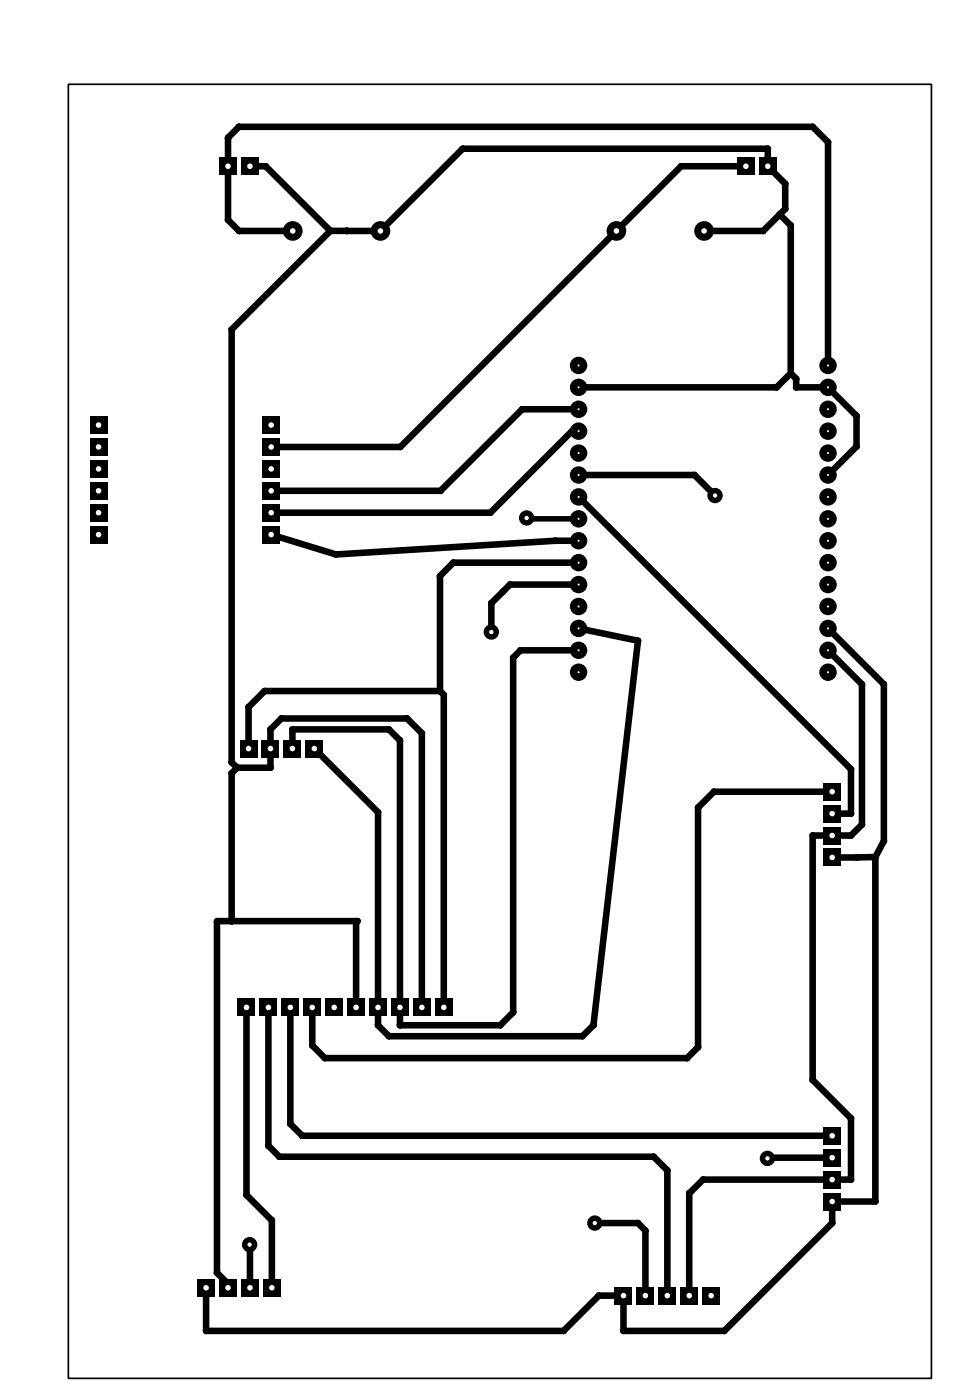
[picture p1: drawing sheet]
<svg xmlns="http://www.w3.org/2000/svg" width="110mm" height="162mm" viewBox="0 0 110 162" stroke-linecap="round" stroke-linejoin="round" font-family="sans-serif">
<g fill="none" stroke="#000" stroke-width=".76">
<path d="M29 19.3h1.8l7.5 7.5M86.4 19.3h-7.5l-32.5 32.5h-15M33.9 26.8h-6.2l-1.3-1.3v-9.5l1.3-1.3h66.5l1.7 1.8v25.9M38.3 26.8h5.8l9.5-9.6h35.4v2.1l2 2v2.9l-2.6 2.6h-6.8M38.3 26.8l-11.5 11.4v50.2l.7 .6M40.2 26.8h.1M90.3 24.9l1.3 1.2v17.2M67 57.6l31.6 31.6v5.1h-2.2M67 55.1h13.5l2.3 2.3M67 47.4h-6.5l-9.5 9.5h-19.6M67 50h-.7l-9.5 9.4h-25.4M91.6 43.3l-1.6 1.6h-23"/>
<path d="M91.6 43.3l.6 .6v1h3.7l3.3 3.3v3.6l-3.3 3.3M31.4 62l7.5 2.3 25.4-1.6h2.7M67 65.2h-14.5l-1.5 1.6v13.3M67 72.8l6.9 1.5-5.1 44.5-1.3 1.3h-22.4l-1.3-1.3v-24.7l-7.4-7.3M67 75.4h-6.7l-.8 .8v41.1l-1.5 1.5h-11.7v-33l-1.2-1.3h-11.2v2.3M67 67.8h-7.9l-2.2 2.1v3.4M95.9 75.4l4 3.9v16.3l-1.3 1.2h-4.4v28.4l4.4 4.4v7.1h-17.1l-1.6 1.6v11.9M95.9 72.8l6.5 6.5v18.2l-1 1.8M27.5 89l-.7 .6v17.2M27.5 89h3.8v-4.5l1.3-1.2h14.6l1.7 1.7v31.8M51 80.1h-20.3l-1.9 1.9v4.8M51 80.1l.4 .4v36.3"/>
<path d="M96.4 91.8h-13.7l-1.8 1.8v27.8l-1.3 1.2h-42l-1.4-1.4v-4.4M101.4 99.3v40h-5v2.5l-12.5 12.5h-11.7v-4.1h-2.8l-4.1 4.1h-41.4v-5M101.4 99.3l-5 .1M28.6 116.8v21.7l2.9 3v7.8M31.1 116.8v16l1.3 1.3h43.3l1.6 1.6v14.5M33.6 116.8v13.5l1.4 1.3h61.4M41.3 116.8v-9.9l.1-.1h-16.3v40.7l1.3 1.3v.5M96.4 134.2h-7.4l-.1 .1M28.9 144.3l.1 5M68.9 141.8h5l.9 .8v7.6"/>
</g>
<g fill="#000">
<circle cx="26.4" cy="16" r=".38"/>
<circle cx="27.7" cy="14.7" r=".38"/>
<circle cx="30.8" cy="19.3" r=".38"/>
<circle cx="53.6" cy="17.2" r=".38"/>
<circle cx="78.9" cy="19.3" r=".38"/>
<circle cx="89" cy="17.2" r=".38"/>
<circle cx="94.2" cy="14.7" r=".38"/>
<circle cx="95.9" cy="16.5" r=".38"/>
<circle cx="26.4" cy="25.5" r=".38"/>
<circle cx="26.8" cy="38.2" r=".38"/>
<circle cx="27.7" cy="26.8" r=".38"/>
<circle cx="38.3" cy="26.8" r=".38"/>
<circle cx="40.2" cy="26.8" r=".38"/>
<circle cx="88.4" cy="26.8" r=".38"/>
<circle cx="90.3" cy="24.9" r=".38"/>
<circle cx="91" cy="24.2" r=".38"/>
<circle cx="91" cy="21.3" r=".38"/>
<circle cx="91.6" cy="26.1" r=".38"/>
<circle cx="46.4" cy="51.8" r=".38"/>
<circle cx="51" cy="56.9" r=".38"/>
<circle cx="56.8" cy="59.4" r=".38"/>
<circle cx="60.5" cy="47.4" r=".38"/>
<circle cx="66.3" cy="50" r=".38"/>
<circle cx="80.5" cy="55.1" r=".38"/>
<circle cx="90" cy="44.9" r=".38"/>
<circle cx="91.6" cy="43.3" r=".38"/>
<circle cx="92.2" cy="43.9" r=".38"/>
<circle cx="92.2" cy="44.9" r=".38"/>
<circle cx="99.2" cy="51.8" r=".38"/>
<circle cx="99.2" cy="48.2" r=".38"/>
<circle cx="38.9" cy="64.3" r=".38"/>
<circle cx="51" cy="66.8" r=".38"/>
<circle cx="52.5" cy="65.2" r=".38"/>
<circle cx="56.9" cy="69.9" r=".38"/>
<circle cx="58.3" cy="68.6" r=".38"/>
<circle cx="59.1" cy="67.8" r=".38"/>
<circle cx="59.5" cy="76.2" r=".38"/>
<circle cx="60.3" cy="75.4" r=".38"/>
<circle cx="61.1" cy="60.1" r=".32"/>
<circle cx="64.3" cy="62.7" r=".38"/>
<circle cx="73.9" cy="74.3" r=".38"/>
<circle cx="99.9" cy="79.3" r=".38"/>
<circle cx="102.4" cy="79.3" r=".38"/>
<circle cx="26.8" cy="89.6" r=".38"/>
<circle cx="26.8" cy="88.4" r=".38"/>
<circle cx="27.5" cy="89" r=".38"/>
<circle cx="28.8" cy="82" r=".38"/>
<circle cx="30.7" cy="80.1" r=".38"/>
<circle cx="31.3" cy="89" r=".38"/>
<circle cx="31.3" cy="84.5" r=".38"/>
<circle cx="32.6" cy="83.3" r=".38"/>
<circle cx="33.9" cy="84.5" r=".38"/>
<circle cx="43.8" cy="94.1" r=".38"/>
<circle cx="45.1" cy="84.5" r=".38"/>
<circle cx="46.3" cy="85.8" r=".38"/>
<circle cx="47.2" cy="83.3" r=".38"/>
<circle cx="48.9" cy="85" r=".38"/>
<circle cx="51" cy="80.1" r=".38"/>
<circle cx="51.4" cy="80.5" r=".38"/>
<circle cx="80.9" cy="93.6" r=".38"/>
<circle cx="82.7" cy="91.8" r=".38"/>
<circle cx="94.2" cy="96.8" r=".38"/>
<circle cx="98.6" cy="89.2" r=".38"/>
<circle cx="98.6" cy="94.3" r=".38"/>
<circle cx="98.6" cy="96.8" r=".38"/>
<circle cx="99.2" cy="99.4" r=".38"/>
<circle cx="99.9" cy="95.6" r=".38"/>
<circle cx="101.4" cy="99.3" r=".38"/>
<circle cx="102.4" cy="97.5" r=".38"/>
<circle cx="25.1" cy="106.8" r=".38"/>
<circle cx="25.2" cy="106.8" r=".38"/>
<circle cx="26.8" cy="106.8" r=".38"/>
<circle cx="41.3" cy="106.9" r=".38"/>
<circle cx="41.4" cy="106.8" r=".38"/>
<circle cx="43.8" cy="118.8" r=".38"/>
<circle cx="46.3" cy="118.8" r=".38"/>
<circle cx="58" cy="118.8" r=".38"/>
<circle cx="59.5" cy="117.3" r=".38"/>
<circle cx="68.8" cy="118.8" r=".38"/>
<circle cx="28.6" cy="138.5" r=".38"/>
<circle cx="31.1" cy="132.8" r=".38"/>
<circle cx="32.4" cy="134.1" r=".38"/>
<circle cx="33.6" cy="130.3" r=".38"/>
<circle cx="35" cy="131.6" r=".38"/>
<circle cx="36.2" cy="121.2" r=".38"/>
<circle cx="37.6" cy="122.6" r=".38"/>
<circle cx="45.1" cy="120.1" r=".38"/>
<circle cx="67.5" cy="120.1" r=".38"/>
<circle cx="75.7" cy="134.1" r=".38"/>
<circle cx="77.3" cy="135.7" r=".38"/>
<circle cx="79.6" cy="122.6" r=".38"/>
<circle cx="79.9" cy="138.3" r=".38"/>
<circle cx="80.9" cy="121.4" r=".38"/>
<circle cx="81.5" cy="136.7" r=".38"/>
<circle cx="88.9" cy="134.3" r=".89"/>
<circle cx="89" cy="134.2" r=".38"/>
<circle cx="94.2" cy="125.2" r=".38"/>
<circle cx="98.6" cy="136.7" r=".38"/>
<circle cx="98.6" cy="129.6" r=".38"/>
<circle cx="101.4" cy="139.3" r=".38"/>
<circle cx="23.9" cy="154.3" r=".38"/>
<circle cx="25.1" cy="147.5" r=".38"/>
<circle cx="26.4" cy="148.8" r=".38"/>
<circle cx="29" cy="144.3" r=".38"/>
<circle cx="31.5" cy="141.5" r=".38"/>
<circle cx="65.3" cy="154.3" r=".38"/>
<circle cx="69.4" cy="150.2" r=".38"/>
<circle cx="72.2" cy="154.3" r=".38"/>
<circle cx="73.9" cy="141.8" r=".38"/>
<circle cx="74.8" cy="142.6" r=".38"/>
<circle cx="83.9" cy="154.3" r=".38"/>
<circle cx="96.4" cy="141.8" r=".38"/>
</g>
<path d="M61 60l.1 .1h5.9" fill="none" stroke="#000" stroke-width=".64"/>
<circle cx="88.9" cy="134.3" r=".25" fill="#fff"/>
<circle cx="68.9" cy="141.8" r=".89" fill="#000"/>
<circle cx="68.9" cy="141.8" r=".25" fill="#fff"/>
<circle cx="28.9" cy="144.3" r=".89" fill="#000"/>
<circle cx="28.9" cy="144.3" r=".25" fill="#fff"/>
<circle cx="82.8" cy="57.4" r=".89" fill="#000"/>
<circle cx="82.9" cy="57.4" r=".25" fill="#fff"/>
<circle cx="56.9" cy="73.3" r=".89" fill="#000"/>
<circle cx="56.9" cy="73.3" r=".25" fill="#fff"/>
<circle cx="61" cy="60" r=".89" fill="#000"/>
<circle cx="61" cy="60" r=".25" fill="#fff"/>
<path d="M71.2 149.2h2v2h-2z" fill="#000"/>
<circle cx="72.2" cy="150.2" r=".32" fill="#fff"/>
<path d="M73.8 149.2h2v2h-2z" fill="#000"/>
<circle cx="74.8" cy="150.2" r=".32" fill="#fff"/>
<path d="M76.3 149.2h2v2h-2z" fill="#000"/>
<circle cx="77.3" cy="150.2" r=".32" fill="#fff"/>
<path d="M78.8 149.2h2.1v2h-2.1z" fill="#000"/>
<circle cx="79.9" cy="150.2" r=".32" fill="#fff"/>
<path d="M81.4 149.2h2v2h-2z" fill="#000"/>
<circle cx="82.4" cy="150.2" r=".32" fill="#fff"/>
<path d="M95.4 90.8h2v2h-2z" fill="#000"/>
<circle cx="96.4" cy="91.8" r=".32" fill="#fff"/>
<path d="M95.4 93.3h2v2h-2z" fill="#000"/>
<circle cx="96.4" cy="94.3" r=".32" fill="#fff"/>
<path d="M95.4 95.8h2v2.1h-2z" fill="#000"/>
<circle cx="96.4" cy="96.8" r=".32" fill="#fff"/>
<path d="M95.4 98.4h2v2h-2z" fill="#000"/>
<circle cx="96.4" cy="99.4" r=".32" fill="#fff"/>
<path d="M95.4 130.6h2v2.1h-2z" fill="#000"/>
<circle cx="96.4" cy="131.6" r=".32" fill="#fff"/>
<path d="M95.4 133.2h2v2h-2z" fill="#000"/>
<circle cx="96.4" cy="134.2" r=".32" fill="#fff"/>
<path d="M95.4 135.7h2v2h-2z" fill="#000"/>
<circle cx="96.4" cy="136.7" r=".32" fill="#fff"/>
<path d="M95.4 138.3h2v2h-2z" fill="#000"/>
<circle cx="96.4" cy="139.3" r=".32" fill="#fff"/>
<path d="M30.5 148.3h2v2h-2z" fill="#000"/>
<circle cx="31.5" cy="149.3" r=".32" fill="#fff"/>
<path d="M27.9 148.3h2.1v2h-2.1z" fill="#000"/>
<circle cx="29" cy="149.3" r=".32" fill="#fff"/>
<path d="M25.4 148.3h2v2h-2z" fill="#000"/>
<circle cx="26.4" cy="149.3" r=".32" fill="#fff"/>
<path d="M22.9 148.3h2v2h-2z" fill="#000"/>
<circle cx="23.9" cy="149.3" r=".32" fill="#fff"/>
<circle cx="67" cy="42.4" r="1.01" fill="#000"/>
<circle cx="67" cy="42.4" r=".12" fill="#fff"/>
<circle cx="67" cy="44.9" r="1.01" fill="#000"/>
<circle cx="67" cy="44.9" r=".12" fill="#fff"/>
<circle cx="67" cy="47.4" r="1.01" fill="#000"/>
<circle cx="67" cy="47.4" r=".12" fill="#fff"/>
<circle cx="67" cy="50" r="1.01" fill="#000"/>
<circle cx="67" cy="50" r=".12" fill="#fff"/>
<circle cx="67" cy="52.5" r="1.01" fill="#000"/>
<circle cx="67" cy="52.5" r=".12" fill="#fff"/>
<circle cx="67" cy="55.1" r="1.01" fill="#000"/>
<circle cx="67" cy="55.1" r=".12" fill="#fff"/>
<circle cx="67" cy="57.6" r="1.01" fill="#000"/>
<circle cx="67" cy="57.6" r=".12" fill="#fff"/>
<circle cx="67" cy="60.1" r="1.01" fill="#000"/>
<circle cx="67" cy="60.1" r=".12" fill="#fff"/>
<circle cx="67" cy="62.7" r="1.01" fill="#000"/>
<circle cx="67" cy="62.7" r=".12" fill="#fff"/>
<circle cx="67" cy="65.2" r="1.01" fill="#000"/>
<circle cx="67" cy="65.2" r=".12" fill="#fff"/>
<circle cx="67" cy="67.8" r="1.01" fill="#000"/>
<circle cx="67" cy="67.8" r=".12" fill="#fff"/>
<circle cx="67" cy="70.3" r="1.01" fill="#000"/>
<circle cx="67" cy="70.3" r=".12" fill="#fff"/>
<circle cx="67" cy="72.8" r="1.01" fill="#000"/>
<circle cx="67" cy="72.8" r=".12" fill="#fff"/>
<circle cx="67" cy="75.4" r="1.01" fill="#000"/>
<circle cx="67" cy="75.4" r=".12" fill="#fff"/>
<circle cx="67" cy="77.9" r="1.01" fill="#000"/>
<circle cx="67" cy="77.9" r=".12" fill="#fff"/>
<circle cx="95.9" cy="42.4" r="1.01" fill="#000"/>
<circle cx="95.9" cy="42.4" r=".12" fill="#fff"/>
<circle cx="95.9" cy="44.9" r="1.01" fill="#000"/>
<circle cx="95.9" cy="44.9" r=".12" fill="#fff"/>
<circle cx="95.9" cy="47.4" r="1.01" fill="#000"/>
<circle cx="95.9" cy="47.4" r=".12" fill="#fff"/>
<circle cx="95.9" cy="50" r="1.01" fill="#000"/>
<circle cx="95.9" cy="50" r=".12" fill="#fff"/>
<circle cx="95.9" cy="52.5" r="1.01" fill="#000"/>
<circle cx="95.9" cy="52.5" r=".12" fill="#fff"/>
<circle cx="95.9" cy="55.1" r="1.01" fill="#000"/>
<circle cx="95.9" cy="55.1" r=".12" fill="#fff"/>
<circle cx="95.9" cy="57.6" r="1.01" fill="#000"/>
<circle cx="95.9" cy="57.6" r=".12" fill="#fff"/>
<circle cx="95.9" cy="60.1" r="1.01" fill="#000"/>
<circle cx="95.9" cy="60.1" r=".12" fill="#fff"/>
<circle cx="95.9" cy="62.7" r="1.01" fill="#000"/>
<circle cx="95.9" cy="62.7" r=".12" fill="#fff"/>
<circle cx="95.9" cy="65.2" r="1.01" fill="#000"/>
<circle cx="95.9" cy="65.2" r=".12" fill="#fff"/>
<circle cx="95.9" cy="67.8" r="1.01" fill="#000"/>
<circle cx="95.9" cy="67.8" r=".12" fill="#fff"/>
<circle cx="95.9" cy="70.3" r="1.01" fill="#000"/>
<circle cx="95.9" cy="70.3" r=".12" fill="#fff"/>
<circle cx="95.9" cy="72.8" r="1.01" fill="#000"/>
<circle cx="95.9" cy="72.8" r=".12" fill="#fff"/>
<circle cx="95.9" cy="75.4" r="1.01" fill="#000"/>
<circle cx="95.9" cy="75.4" r=".12" fill="#fff"/>
<circle cx="95.9" cy="77.9" r="1.01" fill="#000"/>
<circle cx="95.9" cy="77.9" r=".12" fill="#fff"/>
<path d="M50.4 115.8h2v2h-2z" fill="#000"/>
<circle cx="51.4" cy="116.8" r=".32" fill="#fff"/>
<path d="M47.9 115.8h2v2h-2z" fill="#000"/>
<circle cx="48.9" cy="116.8" r=".32" fill="#fff"/>
<path d="M45.3 115.8h2v2h-2z" fill="#000"/>
<circle cx="46.3" cy="116.8" r=".32" fill="#fff"/>
<path d="M42.8 115.8h2v2h-2z" fill="#000"/>
<circle cx="43.8" cy="116.8" r=".32" fill="#fff"/>
<path d="M40.2 115.8h2.1v2h-2.1z" fill="#000"/>
<circle cx="41.3" cy="116.8" r=".32" fill="#fff"/>
<path d="M37.7 115.8h2v2h-2z" fill="#000"/>
<circle cx="38.7" cy="116.8" r=".32" fill="#fff"/>
<path d="M35.2 115.8h2v2h-2z" fill="#000"/>
<circle cx="36.2" cy="116.8" r=".32" fill="#fff"/>
<path d="M32.6 115.8h2v2h-2z" fill="#000"/>
<circle cx="33.6" cy="116.8" r=".32" fill="#fff"/>
<path d="M30.1 115.8h2v2h-2z" fill="#000"/>
<circle cx="31.1" cy="116.8" r=".32" fill="#fff"/>
<path d="M27.5 115.8h2.1v2h-2.1z" fill="#000"/>
<circle cx="28.6" cy="116.8" r=".32" fill="#fff"/>
<path d="M27.8 85.8h2v2h-2z" fill="#000"/>
<circle cx="28.8" cy="86.8" r=".32" fill="#fff"/>
<path d="M30.3 85.8h2v2h-2z" fill="#000"/>
<circle cx="31.3" cy="86.8" r=".32" fill="#fff"/>
<path d="M32.9 85.8h2v2h-2z" fill="#000"/>
<circle cx="33.9" cy="86.8" r=".32" fill="#fff"/>
<path d="M35.4 85.8h2v2h-2z" fill="#000"/>
<circle cx="36.4" cy="86.8" r=".32" fill="#fff"/>
<path d="M30.4 48.3h2v2h-2z" fill="#000"/>
<circle cx="31.4" cy="49.3" r=".32" fill="#fff"/>
<path d="M30.4 50.8h2v2h-2z" fill="#000"/>
<circle cx="31.4" cy="51.8" r=".32" fill="#fff"/>
<path d="M30.4 53.3h2v2.1h-2z" fill="#000"/>
<circle cx="31.4" cy="54.3" r=".32" fill="#fff"/>
<path d="M30.4 55.9h2v2h-2z" fill="#000"/>
<circle cx="31.4" cy="56.9" r=".32" fill="#fff"/>
<path d="M30.4 58.4h2v2h-2z" fill="#000"/>
<circle cx="31.4" cy="59.4" r=".32" fill="#fff"/>
<path d="M30.4 61h2v2h-2z" fill="#000"/>
<circle cx="31.4" cy="62" r=".32" fill="#fff"/>
<path d="M10.4 48.3h2v2h-2z" fill="#000"/>
<circle cx="11.4" cy="49.3" r=".32" fill="#fff"/>
<path d="M10.4 50.8h2v2h-2z" fill="#000"/>
<circle cx="11.4" cy="51.8" r=".32" fill="#fff"/>
<path d="M10.4 53.3h2v2.1h-2z" fill="#000"/>
<circle cx="11.4" cy="54.3" r=".32" fill="#fff"/>
<path d="M10.4 55.9h2v2h-2z" fill="#000"/>
<circle cx="11.4" cy="56.9" r=".32" fill="#fff"/>
<path d="M10.4 58.4h2v2h-2z" fill="#000"/>
<circle cx="11.4" cy="59.4" r=".32" fill="#fff"/>
<path d="M10.4 61h2v2h-2z" fill="#000"/>
<circle cx="11.4" cy="62" r=".32" fill="#fff"/>
<circle cx="44.1" cy="26.8" r="1.14" fill="#000"/>
<circle cx="44.1" cy="26.8" r=".32" fill="#fff"/>
<circle cx="33.9" cy="26.8" r="1.14" fill="#000"/>
<circle cx="33.9" cy="26.8" r=".32" fill="#fff"/>
<circle cx="81.6" cy="26.8" r="1.14" fill="#000"/>
<circle cx="81.6" cy="26.8" r=".32" fill="#fff"/>
<circle cx="71.4" cy="26.8" r="1.14" fill="#000"/>
<circle cx="71.4" cy="26.8" r=".32" fill="#fff"/>
<path d="M25.4 18.3h2v2h-2z" fill="#000"/>
<circle cx="26.4" cy="19.3" r=".32" fill="#fff"/>
<path d="M27.9 18.3h2.1v2h-2.1z" fill="#000"/>
<circle cx="29" cy="19.3" r=".32" fill="#fff"/>
<path d="M85.4 18.3h2v2h-2z" fill="#000"/>
<circle cx="86.4" cy="19.3" r=".32" fill="#fff"/>
<path d="M87.9 18.3h2.1v2h-2.1z" fill="#000"/>
<circle cx="89" cy="19.3" r=".32" fill="#fff"/>
<path d="M7.9 9.8h100v150h-100z" fill="none" stroke="#000" stroke-width=".2"/>
</svg>
